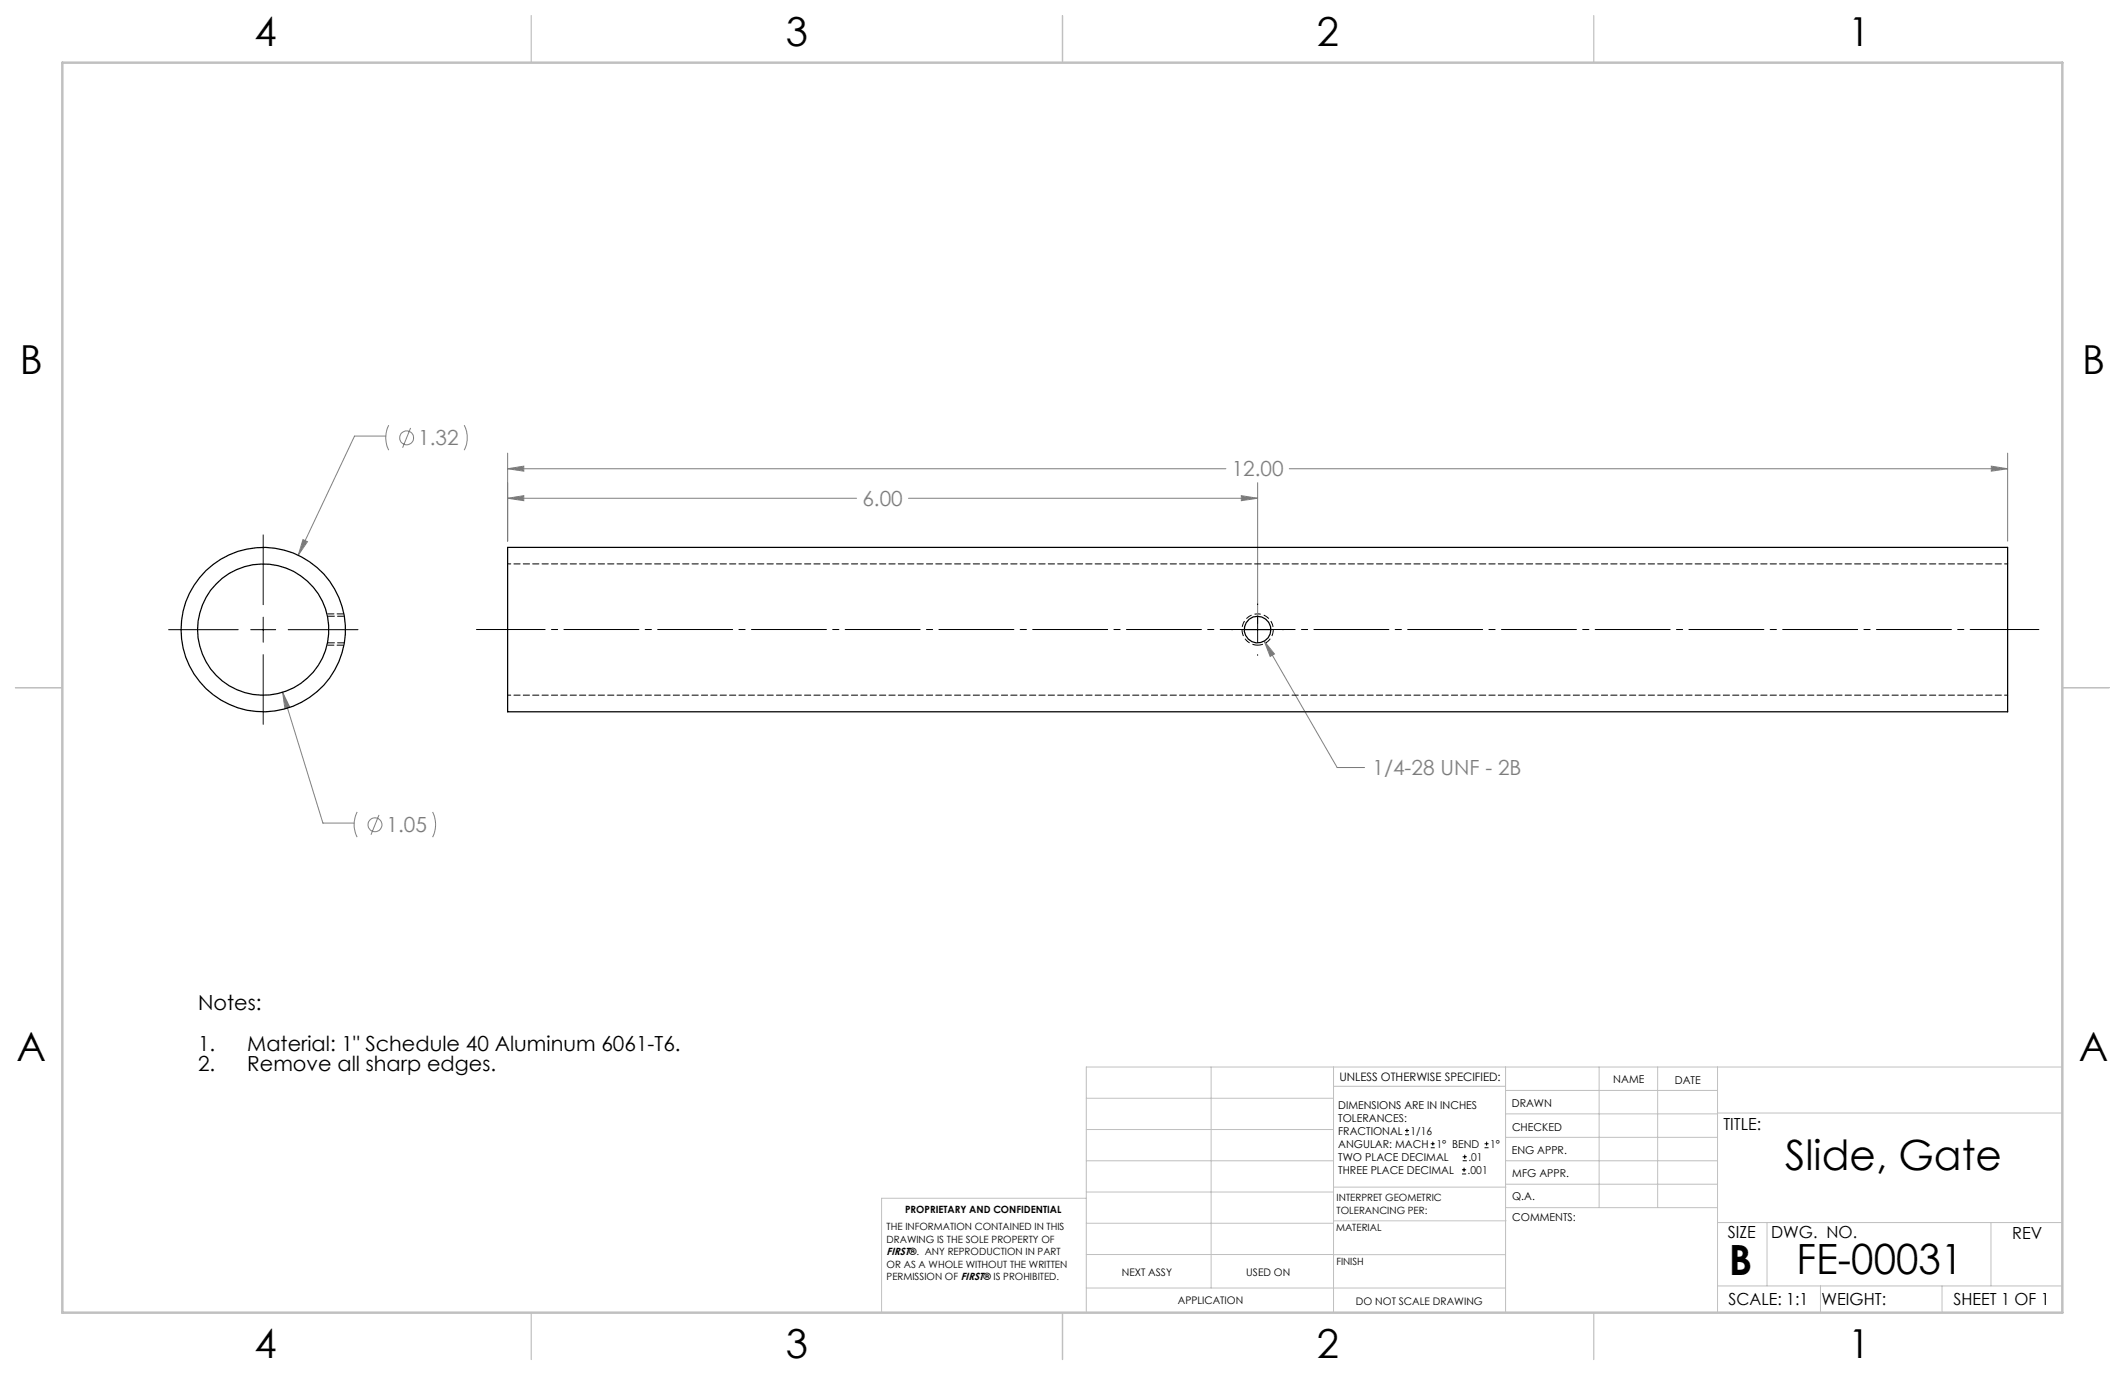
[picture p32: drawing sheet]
<svg xmlns="http://www.w3.org/2000/svg" width="432mm" height="279mm" viewBox="0 0 432 279" stroke-linecap="round" stroke-linejoin="round" font-family="sans-serif">
<defs><g id="words">
<g font-size="8.5">
<text x="362.8" y="237.7">Slide, Gate</text>
<text x="351.3" y="259">B</text>
<text x="365.1" y="258.9">FE-00031</text>
</g>
<g font-size="8.1">
<text x="51.7" y="9.3">4</text>
<text x="159.7" y="9.3">3</text>
<text x="267.6" y="9.3">2</text>
<text x="375.6" y="9.3">1</text>
<text x="4" y="76">B</text>
<text x="423.1" y="76">B</text>
<text x="3.3" y="215.7">A</text>
<text x="422.4" y="215.7">A</text>
<text x="51.7" y="276">4</text>
<text x="159.7" y="276">3</text>
<text x="267.6" y="276">2</text>
<text x="375.6" y="276">1</text>
</g>
<g font-size="4.2" fill="#7f7f7f">
<text x="85" y="90.5">1.32</text>
<text x="250.3" y="96.8">12.00</text>
<text x="175.2" y="102.8">6.00</text>
<text x="278.9" y="157.6">1/4-28 UNF - 2B</text>
<text x="78.5" y="169.1">1.05</text>
</g>
<g font-size="4.2">
<text x="40.2" y="205.2">Notes:</text>
<text x="40.2" y="213.5">1.</text>
<text x="50.2" y="213.5">Material: 1&quot; Schedule 40 Aluminum 6061-T6.</text>
<text x="40.2" y="217.7">2.</text>
<text x="50.2" y="217.7">Remove all sharp edges.</text>
</g>
<g font-size="3.4">
<text x="350.2" y="229.5">TITLE:</text>
<text x="351.1" y="251.6">SIZE</text>
<text x="359.9" y="251.6">DWG. NO.</text>
<text x="408.9" y="251.7">REV</text>
<text x="351.2" y="265.2">SCALE: 1:1</text>
<text x="370.1" y="265.3">WEIGHT:</text>
<text x="396.9" y="265.2">SHEET 1 OF 1</text>
</g>
<text font-size="2.4" x="272.2" y="219.7">UNLESS OTHERWISE SPECIFIED:</text>
<g font-size="2.2">
<text x="327.8" y="220.1">NAME</text>
<text x="340.3" y="220.2">DATE</text>
<text x="271.9" y="225.3">DIMENSIONS ARE IN INCHES</text>
<text x="271.9" y="227.9">TOLERANCES:</text>
<text x="307.2" y="224.9">DRAWN</text>
<text x="271.9" y="230.6">FRACTIONAL</text>
<text x="271.9" y="233.2">ANGULAR: MACH</text>
<text x="286.6" y="230.6">1/16</text>
<text x="291.9" y="233.2">1° BEND</text>
<text x="302.8" y="233.2">1°</text>
<text x="307.3" y="229.8">CHECKED</text>
<text x="271.9" y="238.5">THREE PLACE DECIMAL</text>
<text x="271.9" y="235.9">TWO PLACE DECIMAL</text>
<text x="298.2" y="238.5">.001</text>
<text x="298.4" y="235.9">.01</text>
<text x="307.2" y="234.5">ENG APPR.</text>
<text x="307.3" y="239.2">MFG APPR.</text>
<text x="307.3" y="243.9">Q.A.</text>
<text x="307.3" y="248.1">COMMENTS:</text>
</g>
<g font-size="2.1">
<text x="180.2" y="255.1">FIRST®. ANY REPRODUCTION IN PART</text>
<text x="227.9" y="259.2">NEXT ASSY</text>
<text x="253.3" y="259.2">USED ON</text>
<text x="239.3" y="265">APPLICATION</text>
<text x="275.5" y="265.1">DO NOT SCALE DRAWING</text>
</g>
<g font-size="2">
<text x="271.6" y="244.1">INTERPRET GEOMETRIC</text>
<text x="180.2" y="250">THE INFORMATION CONTAINED IN THIS</text>
<text x="183.9" y="246.4">PROPRIETARY AND CONFIDENTIAL</text>
<text x="271.5" y="250.2">MATERIAL</text>
<text x="271.6" y="246.6">TOLERANCING PER:</text>
<text x="180.2" y="252.5">DRAWING IS THE SOLE PROPERTY OF</text>
<text x="180.2" y="257.6">OR AS A WHOLE WITHOUT THE WRITTEN</text>
<text x="271.5" y="257">FINISH</text>
<text x="180.2" y="260.1">PERMISSION OF FIRST® IS PROHIBITED.</text>
</g>
</g></defs>
<g fill="none" stroke="#c0c0c0" stroke-width=".2">
<path d="M246.1 216.8v44.9M271 216.8v49.9M305.9 216.8v49.9M324.9 216.8v28.6M336.8 216.8v28.6M349 216.8v49.9M419.1 216.8h-198.4v49.9M220.7 235.9h50.3M220.7 229.5h50.3M220.7 223.2h50.3M271 220.7h34.9M305.9 231.1h43.1"/>
<path d="M305.9 226.3h43.1M305.9 221.6h43.1M305.9 235.9h43.1M349 226.2h70.1M220.7 248.6h50.3M220.7 242.2h50.3M220.7 254.9h50.3M220.7 243.5h-41.6v23.2M271 255h34.9M271 248.1h35M271 241.2h35M305.9 240.6h43.1"/>
<path d="M306 245.4h43M349 248.4h70.1M359.1 248.4v12.9M404.6 248.4v12.9M220.7 261.7h85.2M349 261.3h70.1M369.9 261.3v5.4M394.6 261.3v5.4"/>
</g>
<path d="M108 3.2v9.5M215.9 3.2v9.5M323.9 3.2v9.5M3.1 139.7h9.6M419.1 139.7h9.5M108 266.7v9.6M215.9 266.7v9.6M323.9 266.7v9.6" fill="none" stroke="#c0c0c0" stroke-width=".25"/>
<path d="M12.7 12.7h406.4v254h-406.4z" fill="none" stroke="#c0c0c0" stroke-width=".5"/>
<g fill="none" stroke="#7f7f7f" stroke-width=".2">
<path d="M78.4 88.6h-6.4l-11.4 24.2M79 86.4a5.7 5.7 0 0 0 0 5.1M83.4 87l-1.6 4M94.3 86.4a5.7 5.7 0 0 1 0 5.1M103.2 95.2l3.2-.5v1zM103.2 92.1v17.9M103.2 95.2h145.9M255.6 98.1v28.6M262 95.2h146M404.6 94.7l3.4 .5-3.4 .5zM408 92.1v17.9M61.6 109.6l.9 .5-1.9 2.7z"/>
<path d="M103.2 101.2l3.2-.5v1zM103.2 101.2h70.9M184.6 101.2h71M252.2 100.7l3.4 .5-3.4 .5zM256.9 130.3l2.1 2.6-.9 .5zM256.9 130.3l14.8 25.7h5.6M57.4 140.7l1.5 3-1 .3zM57.4 140.7l8.2 26.6h6.4M72.6 165a5.7 5.7 0 0 0 0 5.1M77 165.6l-1.6 4M87.9 165a5.7 5.7 0 0 1 0 5.1"/>
<circle cx="82.6" cy="89" r="1.4"/>
<circle cx="76.2" cy="167.6" r="1.42"/>
</g>
<path d="M255.6 131.1a3.2 3.2 0 0 1-2.8-4.7 3.2 3.2 0 0 1 5.4-.2 3.2 3.2 0 0 1-2.4 4.9h-.2" fill="none" stroke="#000" stroke-width=".2" stroke-dasharray="1.3 .6" stroke-dashoffset=".2" stroke-linecap="butt"/>
<path d="M414.3 127.9h-317.5" fill="none" stroke="#000" stroke-width=".2" stroke-dasharray="15.2 1.3 1.3 1.3" stroke-dashoffset="1.3"/>
<path d="M69.9 131.1h-3.4M69.9 124.7h-3.4" fill="none" stroke="#000" stroke-width=".2" stroke-dasharray="1.3 .6" stroke-dashoffset="-.1"/>
<path d="M53.5 108.7v14.2M34.3 128h14.1M50.9 128h5.1M53.5 125.4v5.1M53.5 133v14.2M58.6 128h14.1M250.3 128h.2M253 128h5.1M255.6 122.7v.2M255.6 125.4v5.1M255.6 133v.2M260.6 128h.2" fill="none" stroke="#000" stroke-width=".2"/>
<path d="M404.6 94.7l3.4 .5-3.4 .5zM103.2 95.2l3.2-.5v1zM256.9 130.3l1.2 3.1 .9-.5zM103.2 101.2l3.2-.5v1zM252.2 100.7l3.4 .5-3.4 .5zM61.6 109.6l-1 3.2 1.9-2.7zM57.4 140.7l.5 3.3 1-.3z" fill="#7f7f7f"/>
<g fill="none" stroke="#000" stroke-width=".25">
<path d="M103.2 111.2h304.8v33.4h-304.8z"/>
<circle cx="53.5" cy="127.9" r="16.7"/>
<circle cx="53.5" cy="127.9" r="13.3"/>
<circle cx="255.5" cy="127.9" r="2.7"/>
</g>
<path d="M408 114.6h-304.8M103.2 141.3h304.8" fill="none" stroke="#000" stroke-width=".2" stroke-dasharray="1.3 .6" stroke-dashoffset=".6"/>
<path d="M66.6 130.6h3.4M70 125.2h-3.4" fill="none" stroke="#000" stroke-width=".2" stroke-dasharray="1.3 .6" stroke-dashoffset="-.1"/>
<g fill="none" stroke="#000" stroke-width=".2">
<path d="M285.5 230.6h.8M285.5 229.7h.8M285.9 229.3v.9M290.7 233.2h.8M290.7 232.4h.8M291.1 232v.8M297.1 238.5h.8M297.1 237.7h.8M297.2 235.9h.9M297.2 235.1h.9M297.5 237.3v.8M297.6 234.6v.9"/>
<path d="M301.7 233.2h.8M301.7 232.4h.8M302.1 232v.8"/>
</g>
<use href="#words"/>
</svg>
